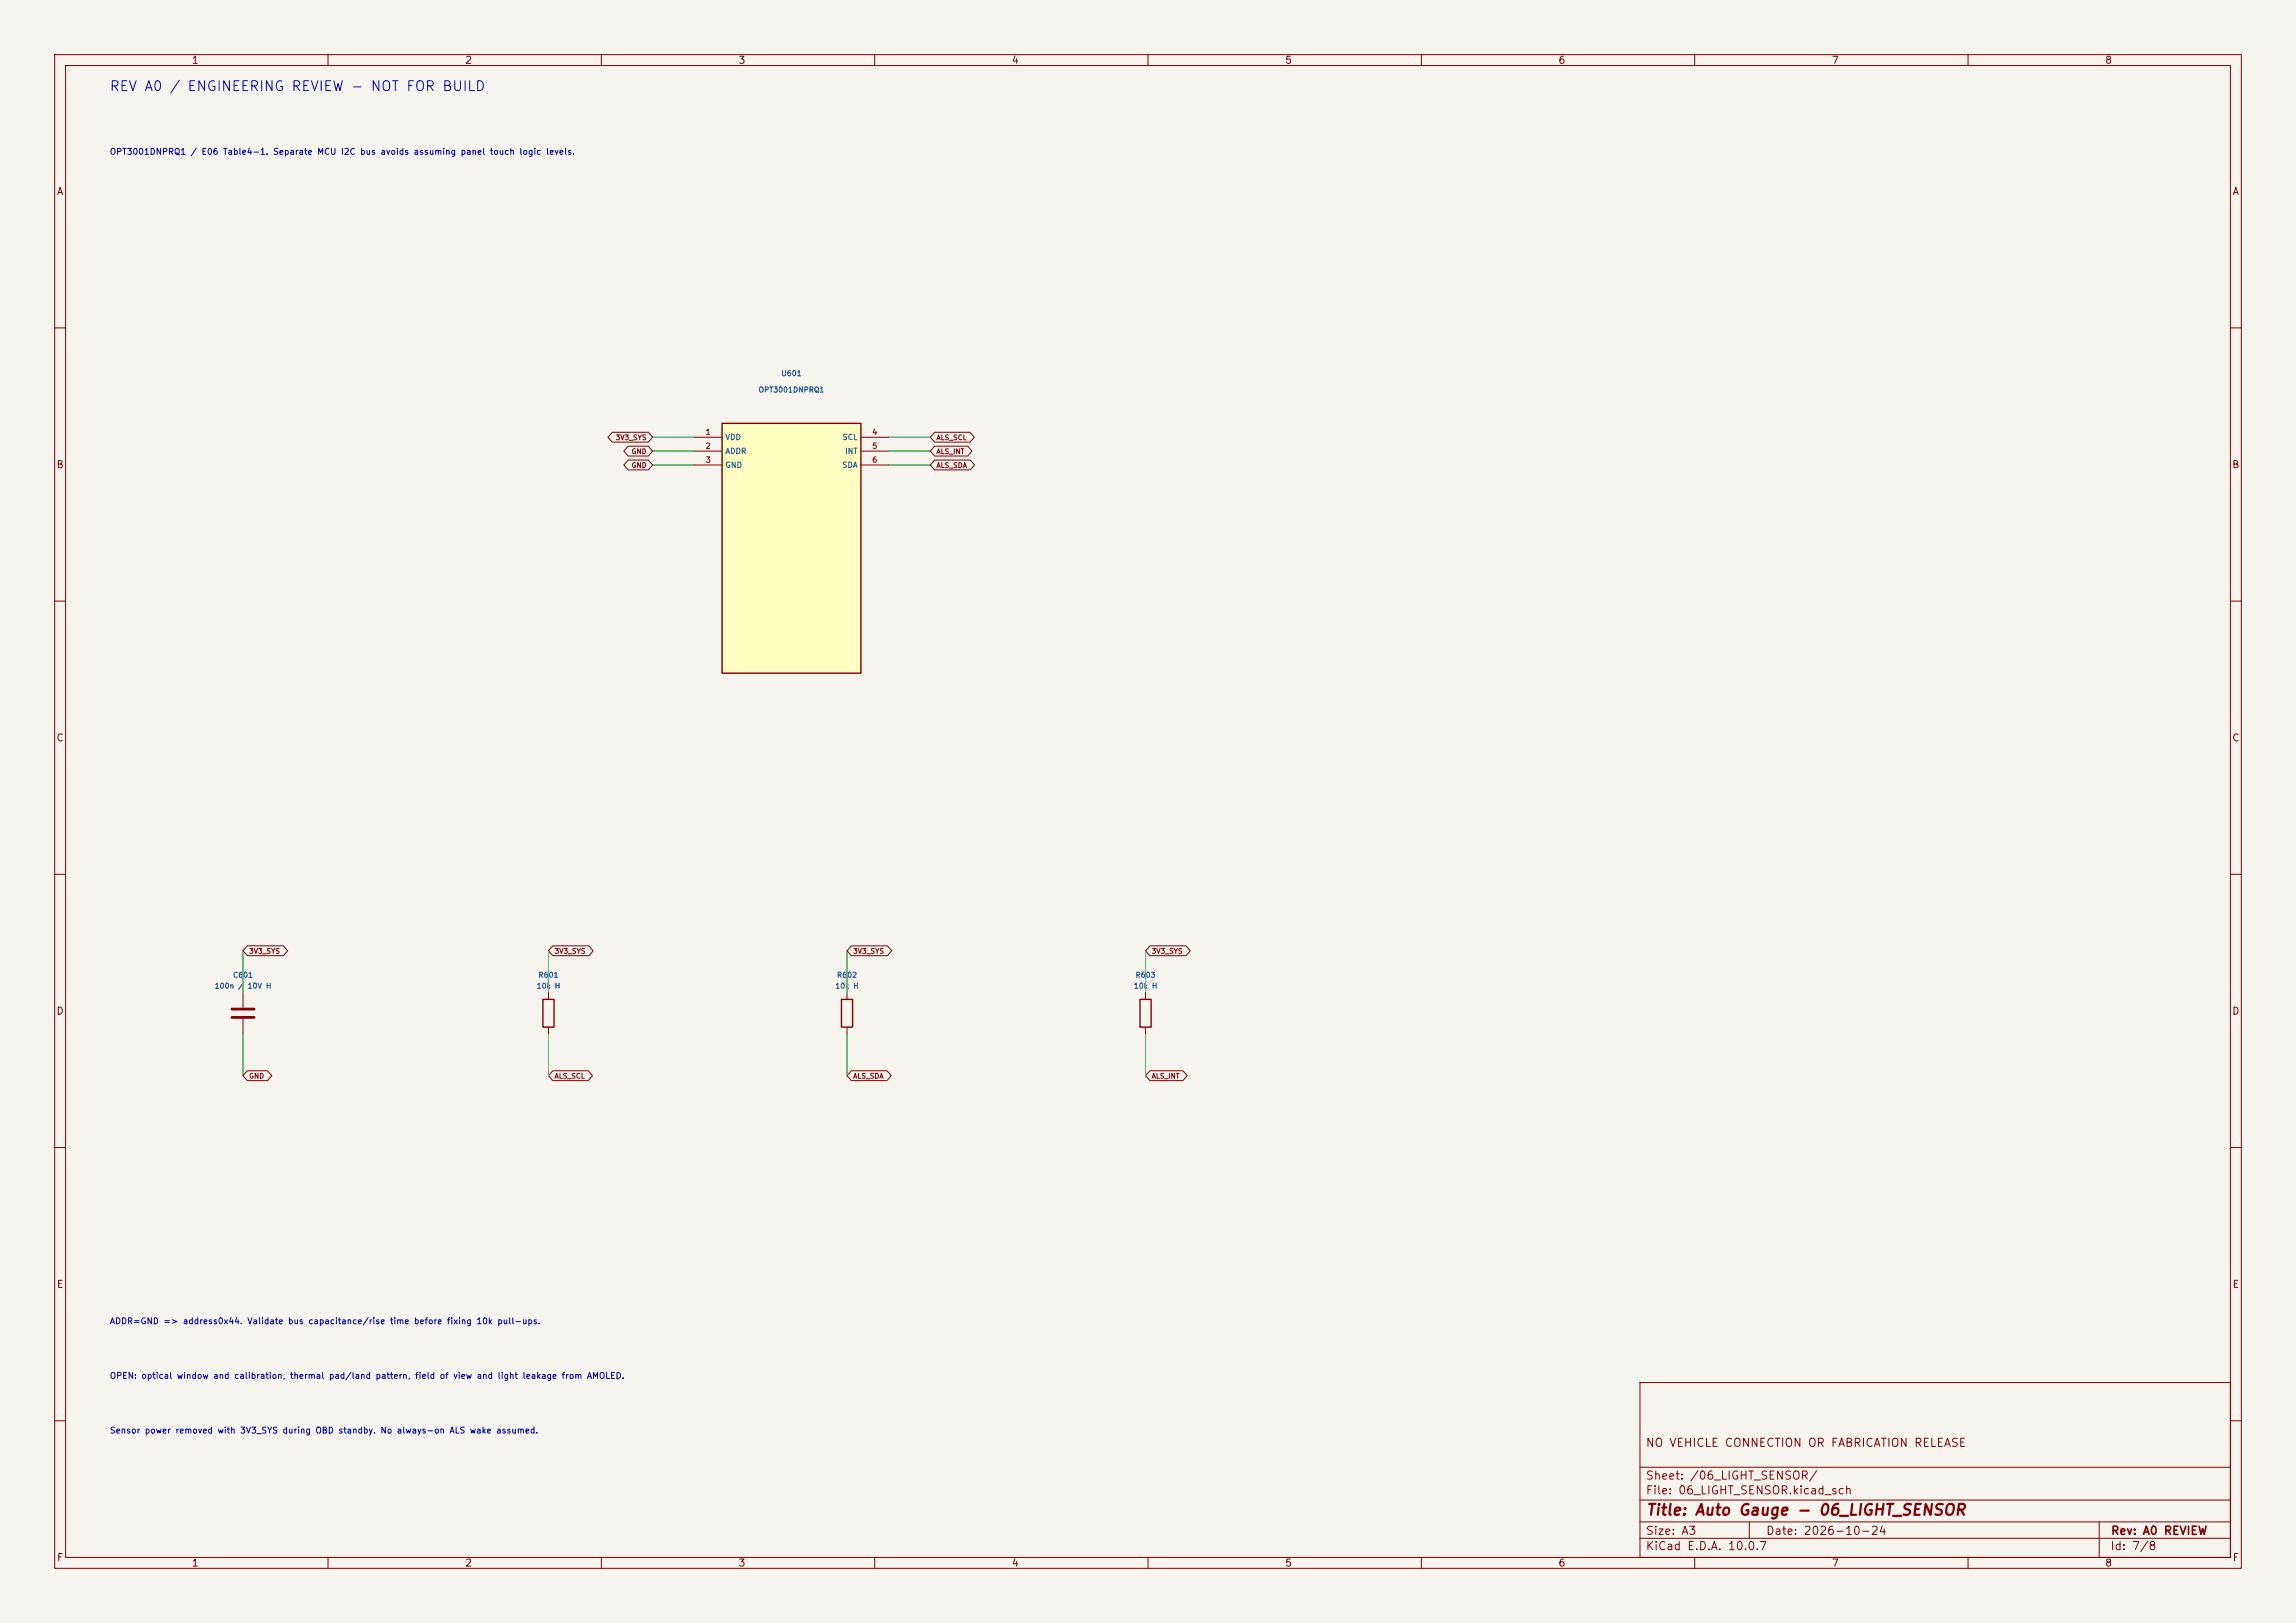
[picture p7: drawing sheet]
<svg xmlns="http://www.w3.org/2000/svg" width="420mm" height="297mm" viewBox="0 0 420 297" stroke-linecap="round" stroke-linejoin="round" font-family="sans-serif">
<defs><g id="words">
<text font-size="2" fill="#840000" x="301" y="277.8">Title: Auto Gauge - 06_LIGHT_SENSOR</text>
<text font-size="1.8" fill="#0000c2" x="19.9" y="17.1">REV A0 / ENGINEERING REVIEW - NOT FOR BUILD</text>
<g font-size="1.5" fill="#840000">
<text x="300.9" y="265.1">NO VEHICLE CONNECTION OR FABRICATION RELEASE</text>
<text x="300.9" y="273.8">File: 06_LIGHT_SENSOR.kicad_sch</text>
<text x="300.9" y="271.1">Sheet: /06_LIGHT_SENSOR/</text>
<text x="300.9" y="281.2">Size: A3</text>
<text x="322.9" y="281.2">Date: 2026-10-24</text>
<text x="386" y="281.2">Rev: A0 REVIEW</text>
<text x="300.9" y="284">KiCad E.D.A. 10.0.7</text>
<text x="385.9" y="284">Id: 7/8</text>
</g>
<g font-size="1.3" fill="#840000">
<text x="35" y="12">1</text>
<text x="85" y="12">2</text>
<text x="135" y="12">3</text>
<text x="185" y="12">4</text>
<text x="235" y="12">5</text>
<text x="285" y="12">6</text>
<text x="335" y="12">7</text>
<text x="385" y="12">8</text>
<text x="10.3" y="36">A</text>
<text x="408.3" y="36">A</text>
<text x="10.2" y="86">B</text>
<text x="408.2" y="86">B</text>
<text x="10.2" y="136">C</text>
<text x="408.2" y="136">C</text>
<text x="10.2" y="186">D</text>
<text x="408.2" y="186">D</text>
<text x="10.3" y="236">E</text>
<text x="408.3" y="236">E</text>
<text x="10.3" y="286">F</text>
<text x="35" y="287">1</text>
<text x="85" y="287">2</text>
<text x="135" y="287">3</text>
<text x="185" y="287">4</text>
<text x="235" y="287">5</text>
<text x="285" y="287">6</text>
<text x="335" y="287">7</text>
<text x="385" y="287">8</text>
<text x="408.3" y="286">F</text>
</g>
<g font-size="1.1" fill="#0000c2">
<text x="20" y="28.6">OPT3001DNPRQ1 / E06 Table4-1. Separate MCU I2C bus avoids assuming panel touch logic levels.</text>
<text x="20" y="242.6">ADDR=GND =&gt; address0x44. Validate bus capacitance/rise time before fixing 10k pull-ups.</text>
<text x="20" y="252.6">OPEN: optical window and calibration, thermal pad/land pattern, field of view and light leakage from AMOLED.</text>
<text x="20" y="262.6">Sensor power removed with 3V3_SYS during OBD standby. No always-on ALS wake assumed.</text>
</g>
<g font-size="1" fill="#006464">
<text x="142.8" y="69">U601</text>
<text x="138.7" y="72">OPT3001DNPRQ1</text>
<text x="132.6" y="80.8">VDD</text>
<text x="132.6" y="83.3">ADDR</text>
<text x="154" y="80.8">SCL</text>
<text x="154.5" y="83.3">INT</text>
<text x="132.6" y="85.8">GND</text>
<text x="154" y="85.8">SDA</text>
<text x="42.5" y="179.1">C601</text>
<text x="98.4" y="179.1">R601</text>
<text x="153" y="179.1">R602</text>
<text x="207.6" y="179.1">R603</text>
<text x="39.2" y="181.1">100n /</text>
<text x="45.2" y="181.1">10V H</text>
<text x="98.1" y="181.1">10k H</text>
<text x="152.7" y="181.1">10k H</text>
<text x="207.3" y="181.1">10k H</text>
</g>
<g font-size="1" fill="#a90000">
<text x="129" y="79.8">1</text>
<text x="129" y="82.4">2</text>
<text x="159.4" y="79.8">4</text>
<text x="159.4" y="82.4">5</text>
<text x="129" y="84.9">3</text>
<text x="159.4" y="84.9">6</text>
</g>
<g font-size=".9" fill="#840000">
<text x="112.5" y="80.8">3V3_SYS</text>
<text x="115.4" y="83.3">GND</text>
<text x="171.2" y="80.8">ALS_SCL</text>
<text x="171.2" y="83.3">ALS_INT</text>
<text x="115.4" y="85.8">GND</text>
<text x="171.2" y="85.8">ALS_SDA</text>
<text x="45.5" y="174.7">3V3_SYS</text>
<text x="101.4" y="174.7">3V3_SYS</text>
<text x="156" y="174.7">3V3_SYS</text>
<text x="210.6" y="174.7">3V3_SYS</text>
<text x="45.5" y="197.6">GND</text>
<text x="101.4" y="197.6">ALS_SCL</text>
<text x="156" y="197.6">ALS_SDA</text>
<text x="210.6" y="197.6">ALS_INT</text>
</g>
</g></defs>
<path d="M0 0h420v297h-420z" fill="#f5f4ef" stroke="#f5f4ef" stroke-width=".18"/>
<g fill="none" stroke="#840000" stroke-width=".18">
<path d="M10 10h400v277h-400zM12 12h396v273h-396zM60 10v2M110 10v2M160 10v2M210 10v2M260 10v2M310 10v2M360 10v2M10 60h2M408 60h2M10 110h2"/>
<path d="M408 110h2M10 160h2M408 160h2M10 210h2M408 210h2M300 253h108v32h-108zM10 260h2M300 278.5h108M300 274.5h108M300 268.5h108M320 278.5v3M384 278.5v6.5"/>
<path d="M408 260h2M60 285v2M110 285v2M160 285v2M210 285v2M260 285v2M300 281.5h108M310 285v2M360 285v2"/>
</g>
<path d="M132.1 77.5h25.4v45.7h-25.4z" fill="#ffffc2"/>
<path d="M132.1 77.5h25.4v45.7h-25.4zM99.3 182.9h2v5.1h-2zM153.9 182.9h2.1v5.1h-2.1zM208.5 182.9h2.1v5.1h-2.1z" fill="none" stroke="#840000" stroke-width=".25"/>
<g fill="none" stroke="#840000" stroke-width=".18">
<path d="M112 79.1h6.6l.8 .9-.8 .9h-6.6l-.8-.9zM171 79.1h6.4l.8 .9-.8 .9h-6.4l-.8-.9zM114.9 84.2h3.7l.8 .9-.8 .9h-3.7l-.8-.9zM114.9 81.6h3.7l.8 1-.8 .9h-3.7l-.8-.9zM127 80h5.1M127 82.6h5.1M127 85.1h5.1M157.5 80h5.1M157.5 82.6h5.1M157.5 85.1h5.1M171 81.6h6l.8 1-.8 .9h-6l-.8-.9zM171 84.2h6.5l.8 .9-.8 .9h-6.5l-.8-.9z"/>
<path d="M45.2 173.1h6.6l.8 .9-.8 .9h-6.6l-.8-.9zM101.1 173.1h6.6l.8 .9-.8 .9h-6.6l-.8-.9zM155.7 173.1h6.6l.8 .9-.8 .9h-6.6l-.8-.9zM210.3 173.1h6.6l.8 .9-.8 .9h-6.6l-.8-.9zM44.4 181.6v2.8M44.4 186.4v2.8M45.2 195.9h3.7l.8 1-.8 .9h-3.7l-.8-.9zM100.3 181.6v1.3M100.3 188v1.2M101.1 195.9h6.5l.8 1-.8 .9h-6.5l-.8-.9zM154.9 181.6v1.3M154.9 188v1.2"/>
<path d="M155.7 195.9h6.5l.8 1-.8 .9h-6.5l-.8-.9zM209.5 181.6v1.3M209.5 188v1.2M210.3 195.9h6.1l.8 1-.8 .9h-6.1l-.8-.9z"/>
</g>
<path d="M42.4 184.7h4.1M42.4 186.2h4.1" fill="none" stroke="#840000" stroke-width=".51"/>
<g fill="none" stroke="#009600" stroke-width=".18">
<path d="M119.4 82.6h7.6M119.4 85.1h7.6M119.4 80h7.6M162.6 82.6h7.6M162.6 85.1h7.6M162.6 80h7.6M44.4 174v7.6M100.3 174v7.6M154.9 174v7.6M209.5 174v7.6M44.4 189.2v7.7M100.3 189.2v7.7"/>
<path d="M154.9 189.2v7.7M209.5 189.2v7.7"/>
</g>
<use href="#words"/>
</svg>
